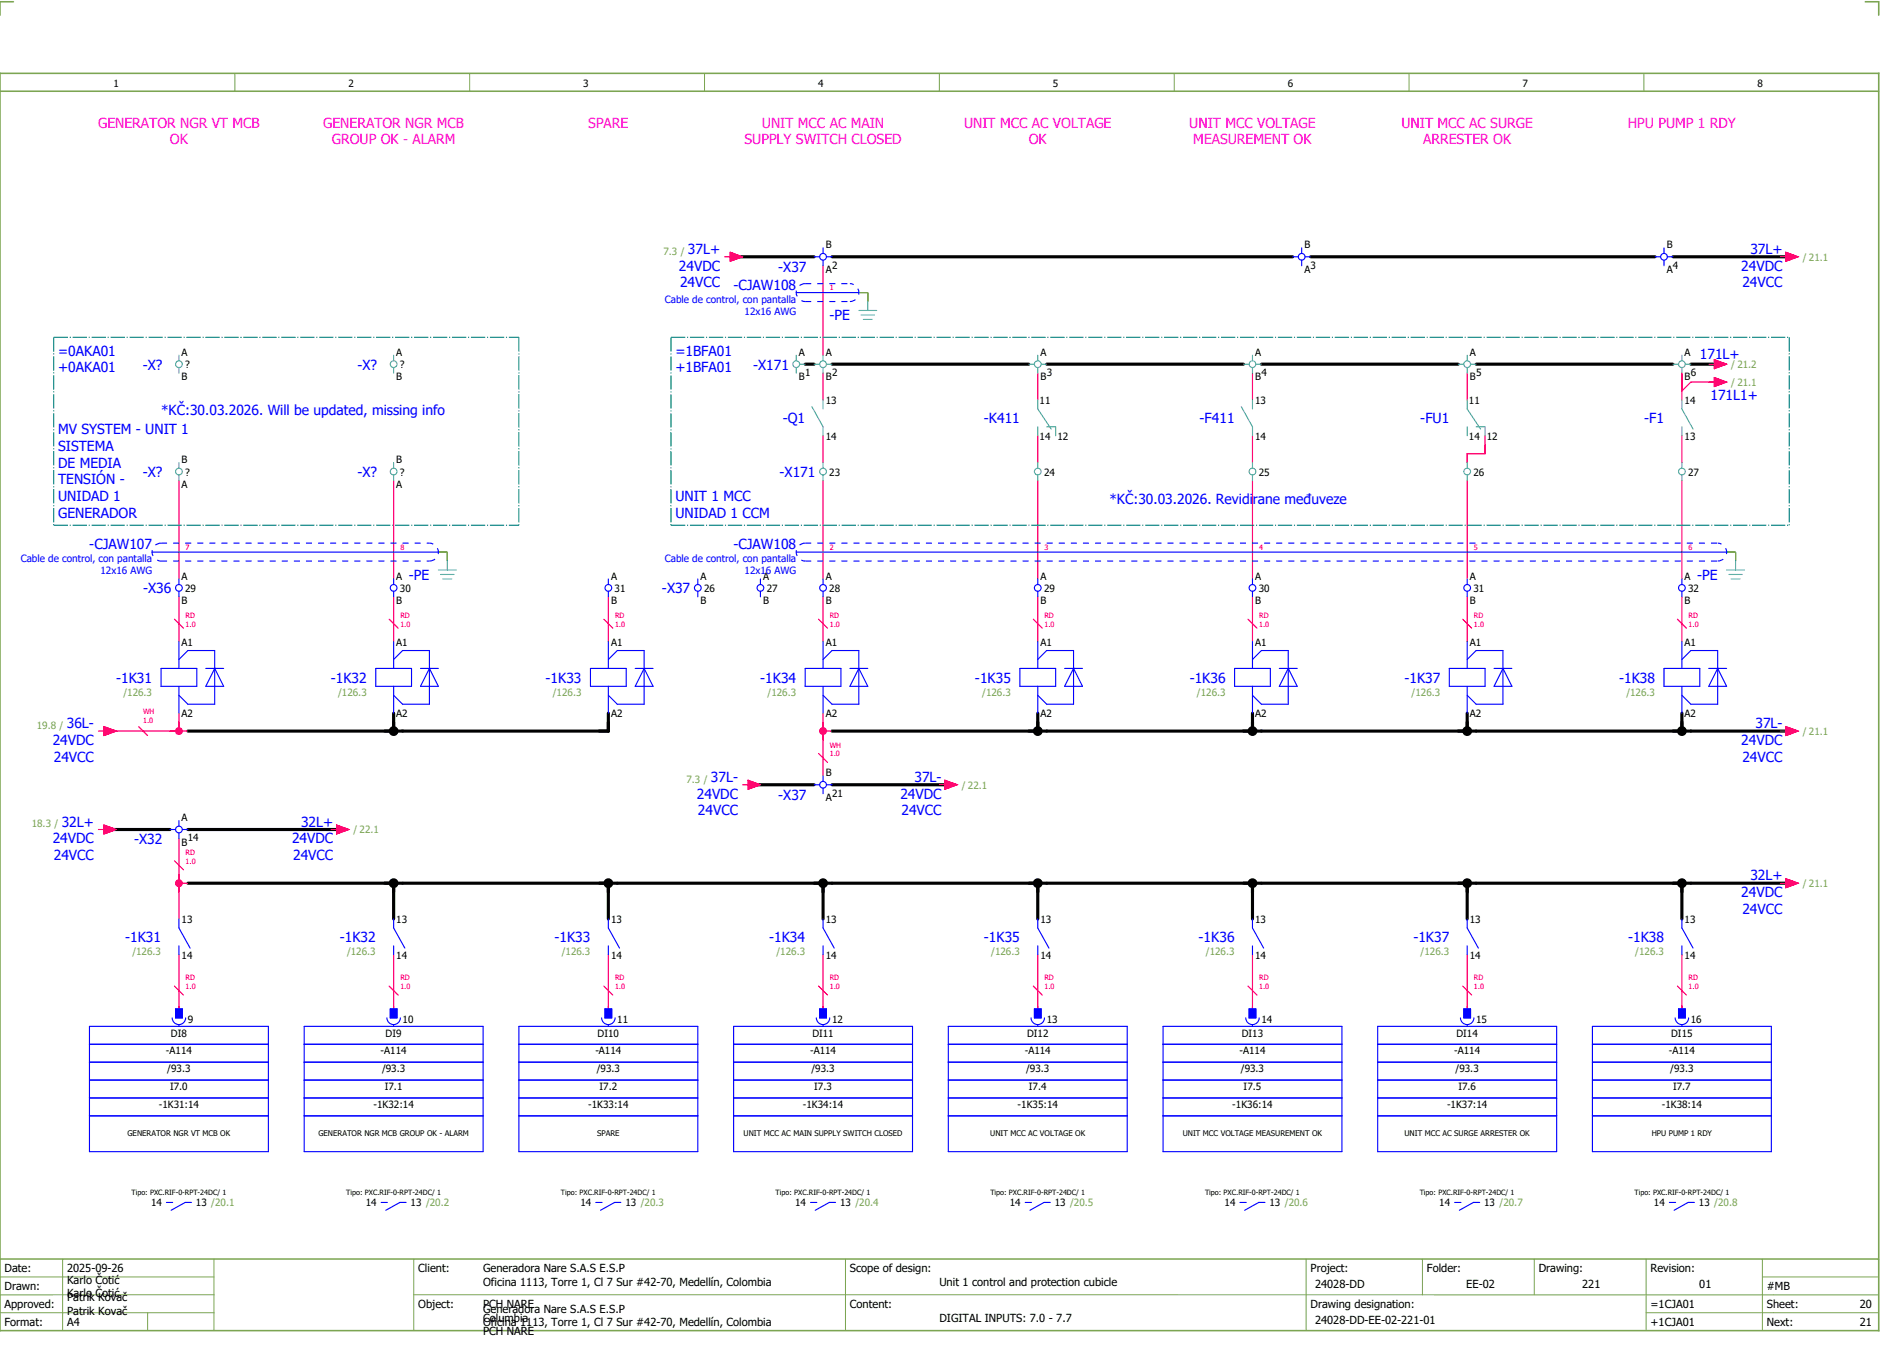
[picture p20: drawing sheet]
<svg xmlns="http://www.w3.org/2000/svg" width="421mm" height="301mm" viewBox="0 0 421 301" stroke-linecap="round" stroke-linejoin="round" font-family="sans-serif">
<defs><g id="words">
<g font-size="3.1" fill="#f0f">
<text x="22" y="28.5">GENERATOR NGR VT MCB</text>
<text x="72.3" y="28.5">GENERATOR NGR MCB</text>
<text x="131.5" y="28.5">SPARE</text>
<text x="170.3" y="28.5">UNIT MCC AC MAIN</text>
<text x="215.5" y="28.5">UNIT MCC AC VOLTAGE</text>
<text x="265.9" y="28.5">UNIT MCC VOLTAGE</text>
<text x="313.3" y="28.5">UNIT MCC AC SURGE</text>
<text x="363.9" y="28.5">HPU PUMP 1 RDY</text>
<text x="38" y="32.3">OK</text>
<text x="74.2" y="32.3">GROUP OK - ALARM</text>
<text x="166.4" y="32.3">SUPPLY SWITCH CLOSED</text>
<text x="230" y="32.3">OK</text>
<text x="266.8" y="32.3">MEASUREMENT OK</text>
<text x="318.2" y="32.3">ARRESTER OK</text>
</g>
<g font-size="3.1" fill="#00f">
<text x="153.8" y="56.8">37L+</text>
<text x="391.3" y="56.8">37L+</text>
<text x="151.8" y="60.5">24VDC</text>
<text x="152" y="64.3">24VCC</text>
<text x="164" y="64.8">-CJAW108</text>
<text x="174" y="60.7">-X37</text>
<text x="389.3" y="60.5">24VDC</text>
<text x="389.5" y="64.3">24VCC</text>
<text x="185.4" y="71.6">-PE</text>
<text x="13" y="79.5">=0AKA01</text>
<text x="13" y="83.3">+0AKA01</text>
<text x="31.9" y="82.6">-X?</text>
<text x="79.9" y="82.6">-X?</text>
<text x="151" y="79.5">=1BFA01</text>
<text x="151" y="83.3">+1BFA01</text>
<text x="168.4" y="82.7">-X171</text>
<text x="380" y="80.2">171L+</text>
<text x="382.4" y="89.5">171L1+</text>
<text x="36" y="92.8">*KČ:30.03.2026. Will be updated, missing info</text>
<text x="175" y="94.6">-Q1</text>
<text x="220" y="94.6">-K411</text>
<text x="268.2" y="94.6">-F411</text>
<text x="317.5" y="94.6">-FU1</text>
<text x="367.6" y="94.6">-F1</text>
<text x="13" y="97">MV SYSTEM - UNIT 1</text>
<text x="13" y="100.8">SISTEMA</text>
<text x="13" y="104.5">DE MEDIA</text>
<text x="31.9" y="106.6">-X?</text>
<text x="79.9" y="106.6">-X?</text>
<text x="174.3" y="106.6">-X171</text>
<text x="13" y="108.3">TENSIÓN -</text>
<text x="13" y="112">UNIDAD 1</text>
<text x="151" y="112">UNIT 1 MCC</text>
<text x="248" y="112.8">*KČ:30.03.2026. Revidirane međuveze</text>
<text x="13" y="115.8">GENERADOR</text>
<text x="151" y="115.8">UNIDAD 1 CCM</text>
<text x="20" y="122.8">-CJAW107</text>
<text x="164" y="122.8">-CJAW108</text>
<text x="91.4" y="129.6">-PE</text>
<text x="379.4" y="129.6">-PE</text>
<text x="32" y="132.6">-X36</text>
<text x="148" y="132.6">-X37</text>
<text x="26" y="152.6">-1K31</text>
<text x="74" y="152.6">-1K32</text>
<text x="122" y="152.6">-1K33</text>
<text x="170" y="152.6">-1K34</text>
<text x="218" y="152.6">-1K35</text>
<text x="266" y="152.6">-1K36</text>
<text x="314" y="152.6">-1K37</text>
<text x="362" y="152.6">-1K38</text>
<text x="11.8" y="166.5">24VDC</text>
<text x="14.9" y="162.8">36L-</text>
<text x="389.3" y="166.5">24VDC</text>
<text x="392.4" y="162.8">37L-</text>
<text x="12" y="170.3">24VCC</text>
<text x="389.5" y="170.3">24VCC</text>
<text x="155.8" y="178.5">24VDC</text>
<text x="158.9" y="174.8">37L-</text>
<text x="174" y="178.7">-X37</text>
<text x="201.3" y="178.5">24VDC</text>
<text x="204.4" y="174.8">37L-</text>
<text x="13.8" y="184.8">32L+</text>
<text x="67.3" y="184.8">32L+</text>
<text x="156" y="182.3">24VCC</text>
<text x="201.5" y="182.3">24VCC</text>
<text x="11.8" y="188.5">24VDC</text>
<text x="30" y="188.7">-X32</text>
<text x="65.3" y="188.5">24VDC</text>
<text x="12" y="192.3">24VCC</text>
<text x="65.5" y="192.3">24VCC</text>
<text x="391.3" y="196.8">32L+</text>
<text x="389.3" y="200.5">24VDC</text>
<text x="389.5" y="204.3">24VCC</text>
<text x="28" y="210.6">-1K31</text>
<text x="76" y="210.6">-1K32</text>
<text x="124" y="210.6">-1K33</text>
<text x="172" y="210.6">-1K34</text>
<text x="220" y="210.6">-1K35</text>
<text x="268" y="210.6">-1K36</text>
<text x="316" y="210.6">-1K37</text>
<text x="364" y="210.6">-1K38</text>
</g>
<g font-size="2.5">
<text x="1" y="284.4">Date:</text>
<text x="15" y="286.9">Karlo Čotić</text>
<text x="15" y="284.4">2025-09-26</text>
<text x="93.5" y="284.4">Client:</text>
<text x="108" y="284.4">Generadora Nare S.A.S E.S.P</text>
<text x="108" y="287.4">Oficina 1113, Torre 1, Cl 7 Sur #42-70, Medellín, Colombia</text>
<text x="190" y="284.4">Scope of design:</text>
<text x="210" y="287.4">Unit 1 control and protection cubicle</text>
<text x="293" y="284.4">Project:</text>
<text x="294" y="287.9">24028-DD</text>
<text x="319" y="284.4">Folder:</text>
<text x="327.8" y="287.9">EE-02</text>
<text x="344" y="284.4">Drawing:</text>
<text x="353.7" y="287.9">221</text>
<text x="369" y="284.4">Revision:</text>
<text x="379.9" y="287.9">01</text>
<text x="1" y="288.4">Drawn:</text>
<text x="1" y="292.4">Approved:</text>
<text x="15" y="289.9">Karlo Čotić</text>
<text x="15" y="290.9">Patrik Kovač</text>
<text x="15" y="293.9">Patrik Kovač</text>
<text x="93.5" y="292.4">Object:</text>
<text x="108" y="293.4">Generadora Nare S.A.S E.S.P</text>
<text x="108" y="292.4">PCH NARE</text>
<text x="190" y="292.4">Content:</text>
<text x="293" y="292.4">Drawing designation:</text>
<text x="369" y="292.4">=1CJA01</text>
<text x="395" y="292.4">Sheet:</text>
<text x="395" y="288.4">#MB</text>
<text x="415.8" y="292.4">20</text>
<text x="1" y="296.4">Format:</text>
<text x="15" y="296.4">A4</text>
<text x="108" y="296.4">Oficina 1113, Torre 1, Cl 7 Sur #42-70, Medellín, Colombia</text>
<text x="108" y="295.4">Columbia</text>
<text x="108" y="298.4">PCH NARE</text>
<text x="210" y="295.4">DIGITAL INPUTS: 7.0 - 7.7</text>
<text x="294" y="295.9">24028-DD-EE-02-221-01</text>
<text x="369" y="296.4">+1CJA01</text>
<text x="395" y="296.4">Next:</text>
<text x="415.8" y="296.4">21</text>
</g>
<g font-size="2.2">
<text x="25.4" y="19.4">1</text>
<text x="77.9" y="19.4">2</text>
<text x="130.4" y="19.4">3</text>
<text x="182.9" y="19.4">4</text>
<text x="235.4" y="19.4">5</text>
<text x="287.9" y="19.4">6</text>
<text x="340.4" y="19.4">7</text>
<text x="392.9" y="19.4">8</text>
<text x="184.6" y="55.5">B</text>
<text x="291.6" y="55.5">B</text>
<text x="372.6" y="55.5">B</text>
<text x="184.6" y="61">A</text>
<text x="186" y="60">2</text>
<text x="291.6" y="61">A</text>
<text x="293" y="60">3</text>
<text x="372.6" y="61">A</text>
<text x="374" y="60">4</text>
<text x="40.6" y="79.5">A</text>
<text x="41.4" y="82.3">?</text>
<text x="88.6" y="79.5">A</text>
<text x="89.4" y="82.3">?</text>
<text x="178.6" y="79.5">A</text>
<text x="184.6" y="79.5">A</text>
<text x="232.6" y="79.5">A</text>
<text x="280.6" y="79.5">A</text>
<text x="328.6" y="79.5">A</text>
<text x="376.6" y="79.5">A</text>
<text x="40.6" y="85">B</text>
<text x="88.6" y="85">B</text>
<text x="178.6" y="84.9">B</text>
<text x="180" y="84">1</text>
<text x="184.6" y="85">B</text>
<text x="186" y="84">2</text>
<text x="232.6" y="85">B</text>
<text x="234" y="84">3</text>
<text x="280.6" y="85">B</text>
<text x="282" y="84">4</text>
<text x="328.6" y="85">B</text>
<text x="330" y="84">5</text>
<text x="376.6" y="85">B</text>
<text x="378" y="84">6</text>
<text x="184.6" y="90.3">13</text>
<text x="232.4" y="90.3">11</text>
<text x="280.6" y="90.3">13</text>
<text x="328.4" y="90.3">11</text>
<text x="376.6" y="90.3">14</text>
<text x="184.6" y="98.2">14</text>
<text x="232.4" y="98.2">14</text>
<text x="236.4" y="98.2">12</text>
<text x="280.6" y="98.2">14</text>
<text x="328.4" y="98.2">14</text>
<text x="332.4" y="98.2">12</text>
<text x="376.6" y="98.2">13</text>
<text x="40.6" y="103.5">B</text>
<text x="41.4" y="106.3">?</text>
<text x="88.6" y="103.5">B</text>
<text x="89.4" y="106.3">?</text>
<text x="185.4" y="106.3">23</text>
<text x="233.4" y="106.3">24</text>
<text x="281.4" y="106.3">25</text>
<text x="329.4" y="106.3">26</text>
<text x="377.4" y="106.3">27</text>
<text x="40.6" y="109">A</text>
<text x="88.6" y="109">A</text>
<text x="40.6" y="129.5">A</text>
<text x="88.6" y="129.5">A</text>
<text x="136.6" y="129.5">A</text>
<text x="156.6" y="129.5">A</text>
<text x="170.6" y="129.5">A</text>
<text x="184.6" y="129.5">A</text>
<text x="232.6" y="129.5">A</text>
<text x="280.6" y="129.5">A</text>
<text x="328.6" y="129.5">A</text>
<text x="376.6" y="129.5">A</text>
<text x="40.6" y="135">B</text>
<text x="41.4" y="132.3">29</text>
<text x="88.6" y="135">B</text>
<text x="89.4" y="132.3">30</text>
<text x="136.6" y="135">B</text>
<text x="137.4" y="132.3">31</text>
<text x="156.6" y="135">B</text>
<text x="157.4" y="132.3">26</text>
<text x="170.6" y="135">B</text>
<text x="171.4" y="132.3">27</text>
<text x="184.6" y="135">B</text>
<text x="185.4" y="132.3">28</text>
<text x="232.6" y="135">B</text>
<text x="233.4" y="132.3">29</text>
<text x="280.6" y="135">B</text>
<text x="281.4" y="132.3">30</text>
<text x="328.6" y="135">B</text>
<text x="329.4" y="132.3">31</text>
<text x="376.6" y="135">B</text>
<text x="377.4" y="132.3">32</text>
<text x="40.6" y="144.3">A1</text>
<text x="88.6" y="144.3">A1</text>
<text x="136.6" y="144.3">A1</text>
<text x="184.6" y="144.3">A1</text>
<text x="232.6" y="144.3">A1</text>
<text x="280.6" y="144.3">A1</text>
<text x="328.6" y="144.3">A1</text>
<text x="376.6" y="144.3">A1</text>
<text x="40.6" y="160.2">A2</text>
<text x="88.6" y="160.2">A2</text>
<text x="136.6" y="160.2">A2</text>
<text x="184.6" y="160.2">A2</text>
<text x="232.6" y="160.2">A2</text>
<text x="280.6" y="160.2">A2</text>
<text x="328.6" y="160.2">A2</text>
<text x="376.6" y="160.2">A2</text>
<text x="184.6" y="173.5">B</text>
<text x="184.6" y="179">A</text>
<text x="186" y="178">21</text>
<text x="40.6" y="183.5">A</text>
<text x="40.6" y="189">B</text>
<text x="42" y="188">14</text>
<text x="40.6" y="206.3">13</text>
<text x="88.6" y="206.3">13</text>
<text x="136.6" y="206.3">13</text>
<text x="184.6" y="206.3">13</text>
<text x="232.6" y="206.3">13</text>
<text x="280.6" y="206.3">13</text>
<text x="328.6" y="206.3">13</text>
<text x="376.6" y="206.3">13</text>
<text x="40.6" y="214.2">14</text>
<text x="88.6" y="214.2">14</text>
<text x="136.6" y="214.2">14</text>
<text x="184.6" y="214.2">14</text>
<text x="232.6" y="214.2">14</text>
<text x="280.6" y="214.2">14</text>
<text x="328.6" y="214.2">14</text>
<text x="376.6" y="214.2">14</text>
<text x="38.2" y="231.8">DI8</text>
<text x="42" y="228.7">9</text>
<text x="86.2" y="231.8">DI9</text>
<text x="90" y="228.7">10</text>
<text x="133.6" y="231.8">DI10</text>
<text x="138" y="228.7">11</text>
<text x="181.6" y="231.8">DI11</text>
<text x="186" y="228.7">12</text>
<text x="229.6" y="231.8">DI12</text>
<text x="234" y="228.7">13</text>
<text x="277.6" y="231.8">DI13</text>
<text x="282" y="228.7">14</text>
<text x="325.6" y="231.8">DI14</text>
<text x="330" y="228.7">15</text>
<text x="373.6" y="231.8">DI15</text>
<text x="378" y="228.7">16</text>
<text x="37.1" y="235.6">-A114</text>
<text x="37.4" y="239.6">/93.3</text>
<text x="85.1" y="235.6">-A114</text>
<text x="85.4" y="239.6">/93.3</text>
<text x="133.1" y="235.6">-A114</text>
<text x="133.4" y="239.6">/93.3</text>
<text x="181.1" y="235.6">-A114</text>
<text x="181.4" y="239.6">/93.3</text>
<text x="229.1" y="235.6">-A114</text>
<text x="229.4" y="239.6">/93.3</text>
<text x="277.1" y="235.6">-A114</text>
<text x="277.4" y="239.6">/93.3</text>
<text x="325.1" y="235.6">-A114</text>
<text x="325.4" y="239.6">/93.3</text>
<text x="373.1" y="235.6">-A114</text>
<text x="373.4" y="239.6">/93.3</text>
<text x="38" y="243.6">I7.0</text>
<text x="86" y="243.6">I7.1</text>
<text x="134" y="243.6">I7.2</text>
<text x="182" y="243.6">I7.3</text>
<text x="230" y="243.6">I7.4</text>
<text x="278" y="243.6">I7.5</text>
<text x="326" y="243.6">I7.6</text>
<text x="374" y="243.6">I7.7</text>
<text x="35.5" y="247.6">-1K31:14</text>
<text x="83.5" y="247.6">-1K32:14</text>
<text x="131.5" y="247.6">-1K33:14</text>
<text x="179.5" y="247.6">-1K34:14</text>
<text x="227.5" y="247.6">-1K35:14</text>
<text x="275.5" y="247.6">-1K36:14</text>
<text x="323.5" y="247.6">-1K37:14</text>
<text x="371.5" y="247.6">-1K38:14</text>
<text x="33.8" y="269.6">14</text>
<text x="43.8" y="269.6">13 /20.1</text>
<text x="81.8" y="269.6">14</text>
<text x="91.8" y="269.6">13 /20.2</text>
<text x="129.8" y="269.6">14</text>
<text x="139.8" y="269.6">13 /20.3</text>
<text x="177.8" y="269.6">14</text>
<text x="187.8" y="269.6">13 /20.4</text>
<text x="225.8" y="269.6">14</text>
<text x="235.8" y="269.6">13 /20.5</text>
<text x="273.8" y="269.6">14</text>
<text x="283.8" y="269.6">13 /20.6</text>
<text x="321.8" y="269.6">14</text>
<text x="331.8" y="269.6">13 /20.7</text>
<text x="369.8" y="269.6">14</text>
<text x="379.8" y="269.6">13 /20.8</text>
</g>
<g font-size="2.2" fill="#7ca552">
<text x="148.3" y="56.9">7.3 /</text>
<text x="403" y="58.3">/ 21.1</text>
<text x="387" y="82.3">/ 21.2</text>
<text x="387" y="86.3">/ 21.1</text>
<text x="27.6" y="155.5">/126.3</text>
<text x="75.6" y="155.5">/126.3</text>
<text x="123.6" y="155.5">/126.3</text>
<text x="171.6" y="155.5">/126.3</text>
<text x="219.6" y="155.5">/126.3</text>
<text x="267.6" y="155.5">/126.3</text>
<text x="315.6" y="155.5">/126.3</text>
<text x="363.6" y="155.5">/126.3</text>
<text x="8.2" y="162.9">19.8 /</text>
<text x="403" y="164.3">/ 21.1</text>
<text x="153.4" y="174.9">7.3 /</text>
<text x="215" y="176.3">/ 22.1</text>
<text x="7.1" y="184.9">18.3 /</text>
<text x="79" y="186.3">/ 22.1</text>
<text x="403" y="198.3">/ 21.1</text>
<text x="29.6" y="213.5">/126.3</text>
<text x="77.6" y="213.5">/126.3</text>
<text x="125.6" y="213.5">/126.3</text>
<text x="173.6" y="213.5">/126.3</text>
<text x="221.6" y="213.5">/126.3</text>
<text x="269.6" y="213.5">/126.3</text>
<text x="317.6" y="213.5">/126.3</text>
<text x="365.6" y="213.5">/126.3</text>
</g>
<g font-size="2.2" fill="#00f">
<text x="148.6" y="67.6">Cable de control, con pantalla</text>
<text x="166.5" y="70.3">12x16 AWG</text>
<text x="4.6" y="125.6">Cable de control, con pantalla</text>
<text x="148.6" y="125.6">Cable de control, con pantalla</text>
<text x="22.5" y="128.3">12x16 AWG</text>
<text x="166.5" y="128.3">12x16 AWG</text>
</g>
<g font-size="1.7">
<text x="28.5" y="254">GENERATOR NGR VT MCB OK</text>
<text x="71.2" y="254">GENERATOR NGR MCB GROUP OK - ALARM</text>
<text x="133.5" y="254">SPARE</text>
<text x="166.2" y="254">UNIT MCC AC MAIN SUPPLY SWITCH CLOSED</text>
<text x="221.4" y="254">UNIT MCC AC VOLTAGE OK</text>
<text x="264.4" y="254">UNIT MCC VOLTAGE MEASUREMENT OK</text>
<text x="314" y="254">UNIT MCC AC SURGE ARRESTER OK</text>
<text x="369.2" y="254">HPU PUMP 1 RDY</text>
</g>
<g font-size="1.6" fill="#f00">
<text x="185.5" y="64.9">1</text>
<text x="41.5" y="122.9">7</text>
<text x="89.5" y="122.9">8</text>
<text x="185.5" y="122.9">2</text>
<text x="233.5" y="122.9">3</text>
<text x="281.5" y="122.9">4</text>
<text x="329.5" y="122.9">5</text>
<text x="377.5" y="122.9">6</text>
<text x="41.5" y="140">1.0</text>
<text x="41.5" y="138.1">RD</text>
<text x="89.5" y="140">1.0</text>
<text x="89.5" y="138.1">RD</text>
<text x="137.5" y="140">1.0</text>
<text x="137.5" y="138.1">RD</text>
<text x="185.5" y="140">1.0</text>
<text x="185.5" y="138.1">RD</text>
<text x="233.5" y="140">1.0</text>
<text x="233.5" y="138.1">RD</text>
<text x="281.5" y="140">1.0</text>
<text x="281.5" y="138.1">RD</text>
<text x="329.5" y="140">1.0</text>
<text x="329.5" y="138.1">RD</text>
<text x="377.5" y="140">1.0</text>
<text x="377.5" y="138.1">RD</text>
<text x="32" y="161.6">1.0</text>
<text x="32" y="159.6">WH</text>
<text x="185.5" y="167.1">WH</text>
<text x="185.5" y="169.1">1.0</text>
<text x="41.5" y="191.1">RD</text>
<text x="41.5" y="193.1">1.0</text>
<text x="41.5" y="221.1">1.0</text>
<text x="41.5" y="219.1">RD</text>
<text x="89.5" y="221.1">1.0</text>
<text x="89.5" y="219.1">RD</text>
<text x="137.5" y="221.1">1.0</text>
<text x="137.5" y="219.1">RD</text>
<text x="185.5" y="221.1">1.0</text>
<text x="185.5" y="219.1">RD</text>
<text x="233.5" y="221.1">1.0</text>
<text x="233.5" y="219.1">RD</text>
<text x="281.5" y="221.1">1.0</text>
<text x="281.5" y="219.1">RD</text>
<text x="329.5" y="221.1">1.0</text>
<text x="329.5" y="219.1">RD</text>
<text x="377.5" y="221.1">1.0</text>
<text x="377.5" y="219.1">RD</text>
</g>
<g font-size="1.6">
<text x="29.4" y="267.1">Tipo: PXC.RIF-0-RPT-24DC/ 1</text>
<text x="77.4" y="267.1">Tipo: PXC.RIF-0-RPT-24DC/ 1</text>
<text x="125.4" y="267.1">Tipo: PXC.RIF-0-RPT-24DC/ 1</text>
<text x="173.4" y="267.1">Tipo: PXC.RIF-0-RPT-24DC/ 1</text>
<text x="221.4" y="267.1">Tipo: PXC.RIF-0-RPT-24DC/ 1</text>
<text x="269.4" y="267.1">Tipo: PXC.RIF-0-RPT-24DC/ 1</text>
<text x="317.4" y="267.1">Tipo: PXC.RIF-0-RPT-24DC/ 1</text>
<text x="365.4" y="267.1">Tipo: PXC.RIF-0-RPT-24DC/ 1</text>
</g>
</g></defs>
<path d="M0 16.4h420v281h-420zM3 .4h-3v3M417 .4h3v3M0 20.4h420M0 281.4h420" fill="none" stroke="#7ca552" stroke-width=".35"/>
<g fill="none" stroke="#7ca552" stroke-width=".22">
<path d="M52.5 16.4v4M105 16.4v4M157.5 16.4v4M210 16.4v4M262.5 16.4v4M315 16.4v4M367.5 16.4v4M0 285.4h47.8M0 293.4h47.8M14 281.4v16M33 293.4v4M47.8 281.4v16"/>
<path d="M47.8 289.4h-47.8M92.5 281.4v16M92.5 289.4h327.5M189 281.4v16M292 281.4v15.8M318 281.4v8M343 281.4v8M368 281.4v15.8M368 293.4h52M394 285.4h26M394 281.4v15.8"/>
</g>
<g fill="none" stroke="#000" stroke-width=".7">
<path d="M164 57.4h18M186 57.4h103M293 57.4h77M374 57.4h26M180 81.4h2M186 81.4h44M234 81.4h44M282 81.4h44M330 81.4h44M378 81.4h6M88 159.4v4h-46M136 159.4v4h-46"/>
<path d="M232 159.4v4h-46M280 159.4v4M328 159.4v4M376 159.4v4M168 175.4h14M186 175.4h26M234 163.4h166M24 185.4h14M42 197.4h142v8M42 185.4h34M88 197.4v8M136 197.4v8"/>
<path d="M186 197.4h46v8M234 197.4h142v8M280 197.4v8M328 197.4v8M378 197.4h22"/>
</g>
<g fill="none" stroke="#f00" stroke-width=".25">
<path d="M184 59.4v20M184 83.4v6M184 97.4v6M232 83.4v6M232 97.4v6M280 83.4v6M280 97.4v6M328 83.4v6M332 97.4v4h-4v2M376 83.4v6M376 97.4v6M378 85.4h6"/>
<path d="M40 107.4v22M88 107.4v22M184 107.4v22M232 107.4v22M280 107.4v22M328 107.4v22M376 107.4v22M40 133.4v10M88 133.4v10M136 133.4v10M184 133.4v10M232 133.4v10"/>
<path d="M280 133.4v10M328 133.4v10M376 133.4v10M40 159.4v4M184 159.4v14M24 163.4h18M40 187.4v18M40 213.4v12M88 213.4v12M136 213.4v12M184 213.4v12M232 213.4v12"/>
<path d="M280 213.4v12M328 213.4v12M376 213.4v12"/>
</g>
<path d="M192 65.4h2M194 65.4v2M98 123.4h2M100 123.4v2M386 123.4h2M388 123.4v2" fill="none" stroke="#00be00" stroke-width=".25" stroke-dasharray="3.2 .4 .3 .4" stroke-linecap="butt"/>
<g fill="#000">
<circle cx="280" cy="163.4" r="1.1"/>
<circle cx="328" cy="163.4" r="1.1"/>
<circle cx="376" cy="163.4" r="1.1"/>
<circle cx="88" cy="197.4" r="1.1"/>
<circle cx="136" cy="197.4" r="1.1"/>
<circle cx="280" cy="197.4" r="1.1"/>
<circle cx="328" cy="197.4" r="1.1"/>
</g>
<circle cx="40" cy="163.4" r=".88" fill="#f00"/>
<path d="M184 161.4v4M184 163.4h2" fill="none" stroke="#f00" stroke-width=".25"/>
<circle cx="184" cy="163.4" r=".88" fill="#f00"/>
<path d="M136 161.4v2h-2M230 163.4h4M232 161.4v2M182 197.4h4M184 197.4v2M230 197.4h4M232 197.4v2M374 197.4h4M376 197.4v2" fill="none" stroke="#000" stroke-width=".7"/>
<g fill="#000">
<circle cx="232" cy="163.4" r="1.1"/>
<circle cx="184" cy="197.4" r="1.1"/>
<circle cx="232" cy="197.4" r="1.1"/>
<circle cx="376" cy="197.4" r="1.1"/>
</g>
<path d="M40 195.4v4M40 197.4h2" fill="none" stroke="#f00" stroke-width=".25"/>
<circle cx="40" cy="197.4" r=".88" fill="#f00"/>
<path d="M86 163.4h4M88 161.4v2" fill="none" stroke="#000" stroke-width=".7"/>
<circle cx="88" cy="163.4" r="1.1" fill="#000"/>
<g fill="none" stroke="#f00" stroke-width=".25">
<path d="M162 57.4h1.3M163.3 56.4l2.7 1-2.7 1zM398 57.4h1.2M399.2 56.4l2.8 1-2.8 1zM332 99.4v2h-4v2M376 83.4v4l2-2M382 85.4h1.3M382 81.4h1.3M383.3 84.4l2.7 1-2.7 1zM383.3 80.4l2.7 1-2.7 1zM39 138.4l2 2M87 138.4l2 2"/>
<path d="M135 138.4l2 2M183 138.4l2 2M231 138.4l2 2M279 138.4l2 2M327 138.4l2 2M375 138.4l2 2M22 163.4h1.2M23.2 162.4l2.8 1-2.8 1zM31 162.4l2 2M166 175.4h1.3M167.3 174.4l2.7 1-2.7 1zM183 168.4l2 2"/>
<path d="M210 175.4h1.3M211.3 174.4l2.7 1-2.7 1zM398 163.4h1.2M399.2 162.4l2.8 1-2.8 1zM22 185.4h1.2M23.2 184.4l2.8 1-2.8 1zM39 192.4l2 2M74 185.4h1.2M75.2 184.4l2.8 1-2.8 1zM398 197.4h1.2M399.2 196.4l2.8 1-2.8 1zM39 220.4l2 2"/>
<path d="M40 224.9v.5M87 220.4l2 2M88 224.9v.5M135 220.4l2 2M136 224.9v.5M183 220.4l2 2M184 224.9v.5M231 220.4l2 2M232 224.9v.5M279 220.4l2 2M280 224.9v.5M327 220.4l2 2"/>
<path d="M328 224.9v.5M375 220.4l2 2M376 224.9v.5"/>
</g>
<path d="M192 65.4h2M194 65.4v2M98 123.4h2M100 123.4v2M386 123.4h2M388 123.4v2" fill="none" stroke="#00be00" stroke-width=".25" stroke-dasharray="3.2 .4 .3 .4" stroke-linecap="butt"/>
<g fill="none" stroke="#00f" stroke-width=".25">
<path d="M182 57.4h1.3M184 55.4v1.2M184 58.1v1.3M184.8 57.4h1.2M289 57.4h1.3M291 55.4v1.2M291 58.1v1.3M291.8 57.4h1.2M370 57.4h1.2M372 55.4v1.2M372 58.1v1.3M372.7 57.4h1.3"/>
<path d="M178 65.4h14M34 123.4h64M40 129.4v1.2M40 132.1v1.3M88 129.4v1.2M88 132.1v1.3M136 129.4v1.2M136 132.1v1.3M156 129.4v1.2M156 132.1v1.3M170 129.4v1.2M170 132.1v1.3"/>
<path d="M178 123.4h208M184 129.4v1.2M184 132.1v1.3M232 129.4v1.2M232 132.1v1.3M280 129.4v1.2M280 132.1v1.3M328 129.4v1.2M328 132.1v1.3M376 129.4v1.2M376 132.1v1.3M36 149.4h8v4h-8z"/>
<path d="M40 143.4v6M40 153.4v6M40 147.4l2-2h6v12h-6l-2-2M46 149.4h4M48 149.4h.1M48 149.4l2 4h-4zM84 149.4h8v4h-8zM88 143.4v6M88 153.4v6M88 147.4l2-2h6v12h-6l-2-2M94 149.4h4M96 149.4h.1"/>
<path d="M96 149.4l2 4h-4zM132 149.4h8v4h-8zM136 143.4v6M136 153.4v6M136 147.4l2-2h6v12h-6l-2-2M142 149.4h4M144 149.4h.1M144 149.4l2 4h-4zM180 149.4h8v4h-8zM184 143.4v6M184 153.4v6M184 147.4l2-2h6v12h-6l-2-2"/>
<path d="M190 149.4h4M192 149.4h.1M192 149.4l2 4h-4zM228 149.4h8v4h-8zM232 143.4v6M232 153.4v6M232 147.4l2-2h6v12h-6l-2-2M238 149.4h4M240 149.4h.1M240 149.4l2 4h-4zM276 149.4h8v4h-8zM280 143.4v6"/>
<path d="M280 153.4v6M280 147.4l2-2h6v12h-6l-2-2M286 149.4h4M288 149.4h.1M288 149.4l2 4h-4zM324 149.4h8v4h-8zM328 143.4v6M328 153.4v6M328 147.4l2-2h6v12h-6l-2-2M334 149.4h4M336 149.4h.1M336 149.4l2 4h-4z"/>
<path d="M372 149.4h8v4h-8zM376 143.4v6M376 153.4v6M376 147.4l2-2h6v12h-6l-2-2M382 149.4h4M384 149.4h.1M384 149.4l2 4h-4zM182 175.4h1.3M184 173.4v1.2M184 176.1v1.3M184.8 175.4h1.2M38 185.4h1.3"/>
<path d="M40 183.4v1.2M40 186.1v1.3M40.8 185.4h1.2M40 205.4v2l2.5 4.5M40 211.4v2M88 205.4v2l2.5 4.5M88 211.4v2M136 205.4v2l2.5 4.5M136 211.4v2M184 205.4v2l2.5 4.5M184 211.4v2M232 205.4v2l2.5 4.5"/>
<path d="M232 211.4v2M280 205.4v2l2.5 4.5M280 211.4v2M328 205.4v2l2.5 4.5M328 211.4v2M376 205.4v2l2.5 4.5M376 211.4v2M20 237.4h40M20 229.4h40v28h-40zM20 233.4h40M38.5 227.5a1.5 1.5 0 0 0 1.5 1.5 1.5 1.5 0 0 0 1.5-1.5M39.3 225.5h1.5v2h-1.5z"/>
<path d="M40 229.1v.3M68 237.4h40M68 233.4h40M68 229.4h40v28h-40zM86.5 227.5a1.5 1.5 0 0 0 1.5 1.5 1.5 1.5 0 0 0 1.5-1.5M87.3 225.5h1.5v2h-1.5zM88 229.1v.3M116 237.4h40M116 233.4h40M116 229.4h40v28h-40zM134.5 227.5a1.5 1.5 0 0 0 1.5 1.5 1.5 1.5 0 0 0 1.5-1.5M135.3 225.5h1.5v2h-1.5z"/>
<path d="M136 229.1v.3M164 237.4h40M164 233.4h40M164 229.4h40v28h-40zM182.5 227.5a1.5 1.5 0 0 0 1.5 1.5 1.5 1.5 0 0 0 1.5-1.5M183.3 225.5h1.5v2h-1.5zM184 229.1v.3M212 237.4h40M212 233.4h40M212 229.4h40v28h-40zM230.5 227.5a1.5 1.5 0 0 0 1.5 1.5 1.5 1.5 0 0 0 1.5-1.5M231.3 225.5h1.5v2h-1.5z"/>
<path d="M232 229.1v.3M260 237.4h40M260 233.4h40M260 229.4h40v28h-40zM278.5 227.5a1.5 1.5 0 0 0 1.5 1.5 1.5 1.5 0 0 0 1.5-1.5M279.3 225.5h1.5v2h-1.5zM280 229.1v.3M308 237.4h40M308 233.4h40M308 229.4h40v28h-40zM326.5 227.5a1.5 1.5 0 0 0 1.5 1.5 1.5 1.5 0 0 0 1.5-1.5M327.3 225.5h1.5v2h-1.5z"/>
<path d="M328 229.1v.3M356 237.4h40M356 233.4h40M356 229.4h40v28h-40zM374.5 227.5a1.5 1.5 0 0 0 1.5 1.5 1.5 1.5 0 0 0 1.5-1.5M375.2 225.5h1.5v2h-1.5zM376 229.1v.3M20 249.4h40M20 245.4h40M20 241.4h40M68 249.4h40M68 245.4h40"/>
<path d="M68 241.4h40M116 249.4h40M116 245.4h40M116 241.4h40M164 249.4h40M164 245.4h40M164 241.4h40M212 249.4h40M212 245.4h40M212 241.4h40M260 249.4h40M260 245.4h40"/>
<path d="M260 241.4h40M308 249.4h40M308 245.4h40M308 241.4h40M356 249.4h40M356 245.4h40M356 241.4h40M37.2 268.7h1.4M42.8 268.7h-1.4l-3.1 1.8M85.2 268.7h1.4M90.8 268.7h-1.4l-3.1 1.8M133.2 268.7h1.4"/>
<path d="M138.8 268.7h-1.4l-3.1 1.8M181.2 268.7h1.4M186.8 268.7h-1.4l-3.1 1.8M229.2 268.7h1.4M234.8 268.7h-1.4l-3.1 1.8M277.2 268.7h1.4M282.8 268.7h-1.4l-3.1 1.8M325.2 268.7h1.4M330.8 268.7h-1.4l-3.1 1.8M373.2 268.7h1.4M378.8 268.7h-1.4l-3.1 1.8"/>
<circle cx="184" cy="57.4" r=".75"/>
<circle cx="291" cy="57.4" r=".75"/>
<circle cx="372" cy="57.4" r=".75"/>
<circle cx="40" cy="131.4" r=".75"/>
<circle cx="88" cy="131.4" r=".75"/>
<circle cx="136" cy="131.4" r=".75"/>
<circle cx="156" cy="131.4" r=".75"/>
<circle cx="170" cy="131.4" r=".75"/>
<circle cx="184" cy="131.4" r=".75"/>
<circle cx="232" cy="131.4" r=".75"/>
<circle cx="280" cy="131.4" r=".75"/>
<circle cx="328" cy="131.4" r=".75"/>
<circle cx="376" cy="131.4" r=".75"/>
<circle cx="184" cy="175.4" r=".75"/>
<circle cx="40" cy="185.4" r=".75"/>
</g>
<g fill="#00f" stroke="#00f" stroke-width=".22">
<path d="M39.3 225.5h1.5v2h-1.5z"/>
<path d="M87.3 225.5h1.5v2h-1.5z"/>
<path d="M135.3 225.5h1.5v2h-1.5z"/>
<path d="M183.3 225.5h1.5v2h-1.5z"/>
<path d="M231.3 225.5h1.5v2h-1.5z"/>
<path d="M279.3 225.5h1.5v2h-1.5z"/>
<path d="M327.3 225.5h1.5v2h-1.5z"/>
<path d="M375.2 225.5h1.5v2h-1.5z"/>
</g>
<g fill="none" stroke="#52a5a5" stroke-width=".25">
<path d="M40 79.4v1.2M88 79.4v1.2M178 79.4v1.2M184 79.4v1.2M192 69.4h4M192.5 70.4h3M193 71.4h2M194 67.4v2M232 79.4v1.2M280 79.4v1.2M328 79.4v1.2M376 79.4v1.2"/>
<path d="M40 82.1v1.3M88 82.1v1.3M178 82.1v1.3M178.8 81.4h1.2M181.5 90.9l2.5 4.5v2M182 81.4h1.3M184 82.1v1.3M184 89.4v2M184.8 81.4h1.2M230 81.4h1.3M232 89.4v2l3 4.5M232 82.1v1.3"/>
<path d="M232 95.4v2M232.8 81.4h1.2M234 95.4h2v2M277.5 90.9l2.5 4.5v2M278 81.4h1.3M280 82.1v1.3M280 89.4v2M280.8 81.4h1.2M326 81.4h1.3M328 89.4v2l3 4.5M328 82.1v1.3M328 95.4v2"/>
<path d="M328.8 81.4h1.2M330 95.4h2v2M374 81.4h1.2M376 89.4v2l2.5 4.5M376 82.1v1.3M376 95.4v2M376.7 81.4h1.3M40 103.4v1.2M40 106.1v1.3M88 103.4v1.2M88 106.1v1.3M184 103.4v1.2"/>
<path d="M184 106.1v1.3M232 103.4v1.2M232 106.1v1.3M280 103.4v1.2M280 106.1v1.3M328 103.4v1.2M328 106.1v1.3M376 103.4v1.2M376 106.1v1.3M98 127.4h4M98.5 128.4h3M99 129.4h2"/>
<path d="M100 125.4v2M386 127.4h4M386.5 128.4h3M387 129.4h2M388 125.4v2"/>
<circle cx="40" cy="81.4" r=".75"/>
<circle cx="88" cy="81.4" r=".75"/>
<circle cx="178" cy="81.4" r=".75"/>
<circle cx="184" cy="81.4" r=".75"/>
<circle cx="232" cy="81.4" r=".75"/>
<circle cx="280" cy="81.4" r=".75"/>
<circle cx="328" cy="81.4" r=".75"/>
<circle cx="376" cy="81.4" r=".75"/>
<circle cx="40" cy="105.4" r=".75"/>
<circle cx="88" cy="105.4" r=".75"/>
<circle cx="184" cy="105.4" r=".75"/>
<circle cx="232" cy="105.4" r=".75"/>
<circle cx="280" cy="105.4" r=".75"/>
<circle cx="328" cy="105.4" r=".75"/>
<circle cx="376" cy="105.4" r=".75"/>
</g>
<path d="M12 75.4h104M12 75.4v42M116 75.4v42M150 75.4h250M150 75.4v42M400 75.4v42M12 117.4h104M150 117.4h250" fill="none" stroke="#007f7f" stroke-width=".25" stroke-dasharray="3.2 .4 .3 .4" stroke-linecap="butt"/>
<path d="M180 67.4h10M180 63.4h10M180 63.4a2 2 0 0 0-2 2 2 2 0 0 0 2 2M190 67.4a2 2 0 0 0 2-2 2 2 0 0 0-2-2M36 125.4h60M36 121.4h60M36 121.4a2 2 0 0 0-2 2 2 2 0 0 0 2 2M96 125.4a2 2 0 0 0 2-2 2 2 0 0 0-2-2M180 125.4h204M180 121.4h204M180 121.4a2 2 0 0 0-2 2 2 2 0 0 0 2 2M384 125.4a2 2 0 0 0 2-2 2 2 0 0 0-2-2" fill="none" stroke="#00f" stroke-width=".25" stroke-dasharray="1.4 1.4" stroke-linecap="butt"/>
<g fill="#f00" stroke="#f00" stroke-width=".22">
<path d="M163.3 56.4l2.7 1-2.7 1z"/>
<path d="M399.2 162.4l2.8 1-2.8 1z"/>
<path d="M167.3 174.4l2.7 1-2.7 1z"/>
<path d="M23.2 162.4l2.8 1-2.8 1z"/>
<path d="M399.2 56.4l2.8 1-2.8 1z"/>
<path d="M399.2 196.4l2.8 1-2.8 1z"/>
<path d="M75.2 184.4l2.8 1-2.8 1z"/>
<path d="M23.2 184.4l2.8 1-2.8 1z"/>
<path d="M211.3 174.4l2.7 1-2.7 1z"/>
<path d="M383.3 84.4l2.7 1-2.7 1z"/>
<path d="M383.3 80.4l2.7 1-2.7 1z"/>
</g>
<use href="#words"/>
</svg>
